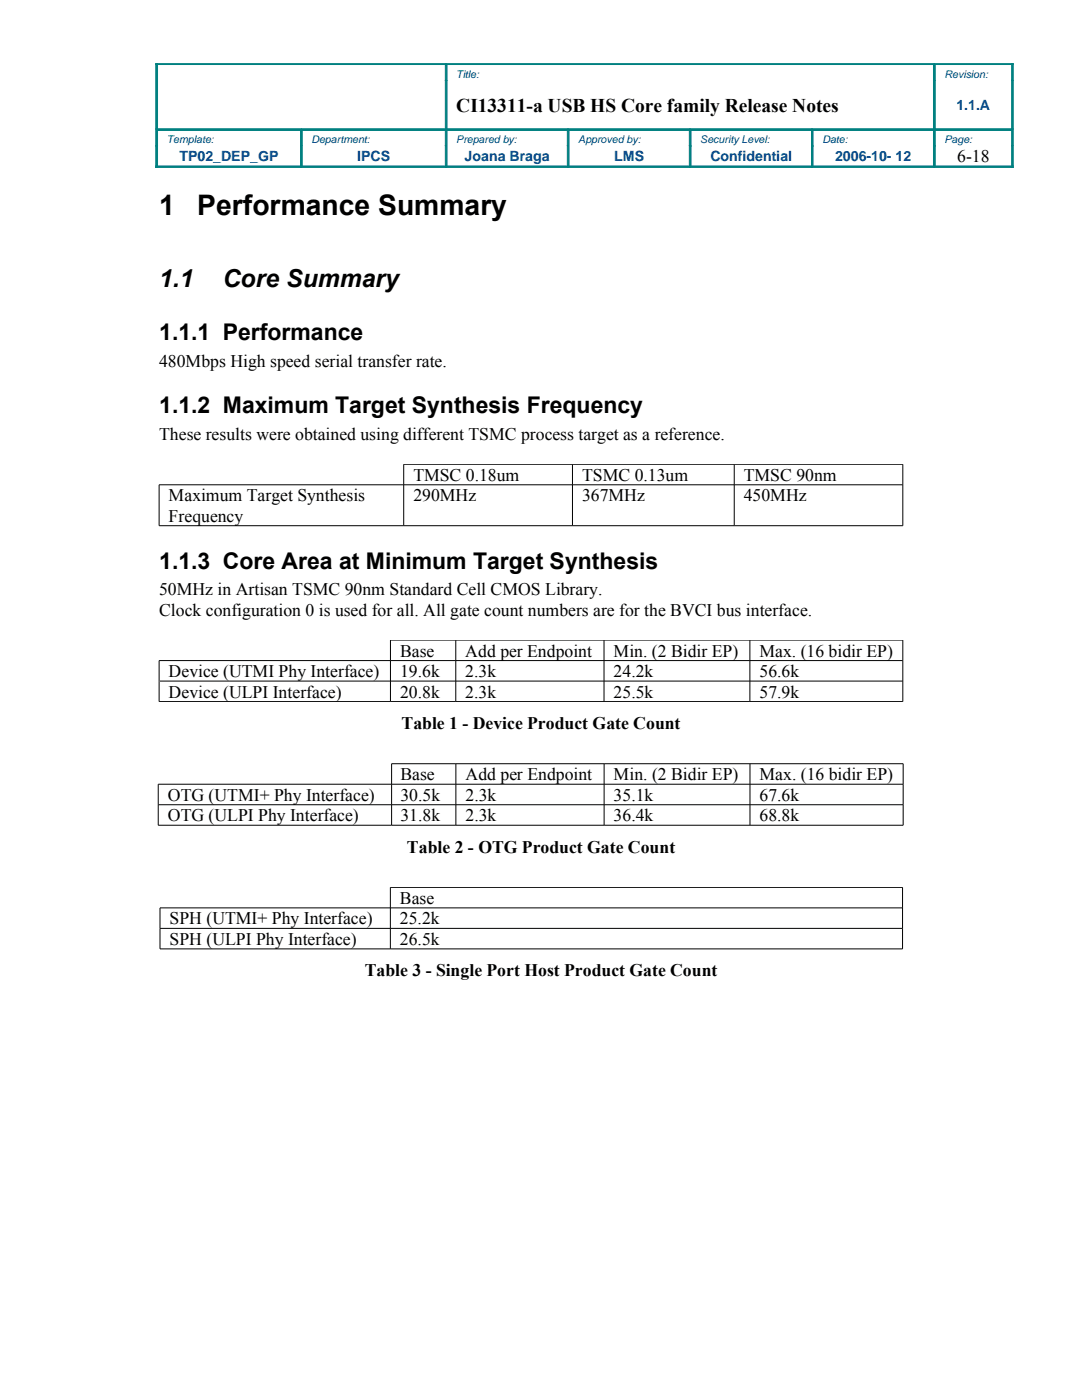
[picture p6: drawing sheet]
<svg xmlns="http://www.w3.org/2000/svg" width="216mm" height="279mm" viewBox="0 0 216 279" stroke-linecap="round" stroke-linejoin="round" font-family="sans-serif">
<defs><g id="words">
<g font-size="5.6">
<text x="31.7" y="42.9">1</text>
<text x="39.4" y="42.9">Performance Summary</text>
</g>
<g font-size="4.9">
<text x="31.7" y="57.2">1.1</text>
<text x="44.4" y="57.2">Core Summary</text>
</g>
<g font-size="4.6">
<text x="31.7" y="67.8">1.1.1 Performance</text>
<text x="31.7" y="82.5">1.1.2 Maximum Target Synthesis Frequency</text>
<text x="31.7" y="113.5">1.1.3 Core Area at Minimum Target Synthesis</text>
</g>
<text font-size="3.9" x="91.1" y="22.3">CI13311-a USB HS Core family Release Notes</text>
<g font-size="3.5">
<text x="191" y="32.3">6-18</text>
<text x="31.7" y="73.2">480Mbps High speed serial transfer rate.</text>
<text x="31.7" y="87.8">These results were obtained using different TSMC process target as a reference.</text>
<text x="82.5" y="96">TMSC 0.18um</text>
<text x="116.1" y="96">TSMC 0.13um</text>
<text x="148.4" y="96">TMSC 90nm</text>
<text x="33.7" y="100.1">Maximum Target Synthesis</text>
<text x="82.5" y="100.1">290MHz</text>
<text x="116.1" y="100.1">367MHz</text>
<text x="148.4" y="100.1">450MHz</text>
<text x="33.7" y="104.1">Frequency</text>
<text x="31.7" y="118.8">50MHz in Artisan TSMC 90nm Standard Cell CMOS Library.</text>
<text x="31.7" y="122.9">Clock configuration 0 is used for all. All gate count numbers are for the BVCI bus interface.</text>
<text x="79.8" y="131.1">Base</text>
<text x="92.9" y="131.1">Add per Endpoint</text>
<text x="122.4" y="131.1">Min. (2 Bidir EP)</text>
<text x="151.6" y="131.1">Max. (16 bidir EP)</text>
<text x="33.7" y="135.1">Device (UTMI Phy Interface)</text>
<text x="79.8" y="135.1">19.6k</text>
<text x="92.9" y="135.1">2.3k</text>
<text x="122.4" y="135.1">24.2k</text>
<text x="151.6" y="135.1">56.6k</text>
<text x="33.7" y="139.2">Device (ULPI Interface)</text>
<text x="79.8" y="139.2">20.8k</text>
<text x="92.9" y="139.2">2.3k</text>
<text x="122.4" y="139.2">25.5k</text>
<text x="151.6" y="139.2">57.9k</text>
<text x="80.1" y="145.5">Table 1 - Device Product Gate Count</text>
<text x="79.9" y="155.8">Base</text>
<text x="92.9" y="155.8">Add per Endpoint</text>
<text x="122.4" y="155.8">Min. (2 Bidir EP)</text>
<text x="151.6" y="155.8">Max. (16 bidir EP)</text>
<text x="33.5" y="159.8">OTG (UTMI+ Phy Interface)</text>
<text x="79.9" y="159.8">30.5k</text>
<text x="92.9" y="159.8">2.3k</text>
<text x="122.4" y="159.8">35.1k</text>
<text x="151.6" y="159.8">67.6k</text>
<text x="33.5" y="163.9">OTG (ULPI Phy Interface)</text>
<text x="79.9" y="163.9">31.8k</text>
<text x="92.9" y="163.9">2.3k</text>
<text x="122.4" y="163.9">36.4k</text>
<text x="151.6" y="163.9">68.8k</text>
<text x="81.2" y="170.1">Table 2 - OTG Product Gate Count</text>
<text x="33.8" y="184.5">SPH (UTMI+ Phy Interface)</text>
<text x="79.8" y="180.4">Base</text>
<text x="79.8" y="184.5">25.2k</text>
<text x="33.8" y="188.6">SPH (ULPI Phy Interface)</text>
<text x="79.8" y="188.6">26.5k</text>
<text x="72.8" y="194.8">Table 3 - Single Port Host Product Gate Count</text>
</g>
<g font-size="2.8" fill="#004186">
<text x="190.9" y="21.9">1.1.A</text>
<text x="35.8" y="32.1">TP02_DEP_GP</text>
<text x="71.3" y="32.1">IPCS</text>
<text x="92.7" y="32.1">Joana Braga</text>
<text x="122.6" y="32.1">LMS</text>
<text x="141.7" y="32.1">Confidential</text>
<text x="166.7" y="32.1">2006-10- 12</text>
</g>
<g font-size="2.1" fill="#004186">
<text x="91.1" y="15.6">Title:</text>
<text x="188.5" y="15.6">Revision:</text>
<text x="33.3" y="28.6">Template:</text>
<text x="62.2" y="28.6">Department:</text>
<text x="91.1" y="28.6">Prepared by:</text>
<text x="115.4" y="28.6">Approved by:</text>
<text x="139.7" y="28.6">Security Level:</text>
<text x="164.1" y="28.6">Date:</text>
<text x="188.5" y="28.6">Page:</text>
</g>
</g></defs>
<g fill="#008080" stroke="#008080" stroke-width=".2">
<path d="M186.4 12.7h15.8v.2h-15.8z" fill-rule="evenodd"/>
<path d="M31.1 12.7h57.9v.2h-57.9z" fill-rule="evenodd"/>
<path d="M89 12.7h97.4v.2h-97.4z" fill-rule="evenodd"/>
<path d="M186.4 25.7h15.4v.3h-15.4z" fill-rule="evenodd"/>
<path d="M60.1 25.7h28.9v.3h-28.9z" fill-rule="evenodd"/>
<path d="M162.1 25.7h24.3v.3h-24.3z" fill-rule="evenodd"/>
<path d="M31.4 25.7h28.7v.3h-28.7z" fill-rule="evenodd"/>
<path d="M89 25.7h24.3v.3h-24.3z" fill-rule="evenodd"/>
<path d="M113.3 25.7h24.4v.3h-24.4z" fill-rule="evenodd"/>
<path d="M137.7 25.7h24.4v.3h-24.4z" fill-rule="evenodd"/>
<path d="M186.4 33.1h15.8v.4h-15.8z" fill-rule="evenodd"/>
<path d="M31.1 33.1h29v.4h-29z" fill-rule="evenodd"/>
<path d="M60.1 33.1h28.9v.4h-28.9z" fill-rule="evenodd"/>
<path d="M89 33.1h24.3v.4h-24.3z" fill-rule="evenodd"/>
<path d="M113.3 33.1h24.4v.4h-24.4z" fill-rule="evenodd"/>
<path d="M137.7 33.1h24.4v.4h-24.4z" fill-rule="evenodd"/>
<path d="M162.1 33.1h24.3v.4h-24.3z" fill-rule="evenodd"/>
<path d="M31.1 29.1h.3v4.4h-.3z" fill-rule="evenodd"/>
<path d="M31.1 12.7h.3v13h-.3z" fill-rule="evenodd"/>
<path d="M31.1 25.7h.3v3.4h-.3z" fill-rule="evenodd"/>
<path d="M60 26.1h.3v3h-.3z" fill-rule="evenodd"/>
<path d="M60 29.1h.3v4h-.3z" fill-rule="evenodd"/>
<path d="M88.9 16.1h.3v9.6h-.3z" fill-rule="evenodd"/>
<path d="M88.9 13.1h.3v3h-.3z" fill-rule="evenodd"/>
<path d="M88.9 25.7h.3v3.4h-.3z" fill-rule="evenodd"/>
<path d="M88.9 29.1h.3v4h-.3z" fill-rule="evenodd"/>
<path d="M113.2 26.1h.3v3h-.3z" fill-rule="evenodd"/>
<path d="M113.2 29.1h.3v4h-.3z" fill-rule="evenodd"/>
<path d="M137.5 26.1h.4v3h-.4z" fill-rule="evenodd"/>
<path d="M137.5 29.1h.4v4h-.4z" fill-rule="evenodd"/>
<path d="M161.9 26.1h.3v3h-.3z" fill-rule="evenodd"/>
<path d="M161.9 29.1h.3v4h-.3z" fill-rule="evenodd"/>
<path d="M186.3 13.1h.3v3h-.3z" fill-rule="evenodd"/>
<path d="M186.3 16.1h.3v9.6h-.3z" fill-rule="evenodd"/>
<path d="M186.3 25.7h.3v3.4h-.3z" fill-rule="evenodd"/>
<path d="M186.3 29.1h.3v4h-.3z" fill-rule="evenodd"/>
<path d="M201.9 29.1h.3v4.4h-.3z" fill-rule="evenodd"/>
<path d="M201.9 16.1h.3v9.6h-.3z" fill-rule="evenodd"/>
<path d="M201.9 12.7h.3v3.4h-.3z" fill-rule="evenodd"/>
<path d="M201.9 25.7h.3v3.4h-.3z" fill-rule="evenodd"/>
</g>
<g fill="none" stroke="#000" stroke-width=".2">
<path d="M114.2 92.7v12.2M146.5 92.7v12.2M180.1 96.7h-148.4v8.2h148.4v-12.2h-99.5v12.2M31.9 135.9h148.2M90.9 127.8v12.2M120.5 127.8v12.2M149.6 127.8v12.2M180.1 131.8h-148.4v8.2h148.4v-12.3h-102.2v12.3M91 152.4v12.3M120.5 152.4v12.3M149.6 152.4v12.3M180.2 156.5h-148.6v8.2h148.6v-12.3h-102.1v12.3"/>
<path d="M31.6 160.6h148.6M31.9 185.3h148.2M180.1 181.2h-148.2v8.2h148.2v-12.3h-102.2v12.3"/>
</g>
<use href="#words"/>
</svg>
